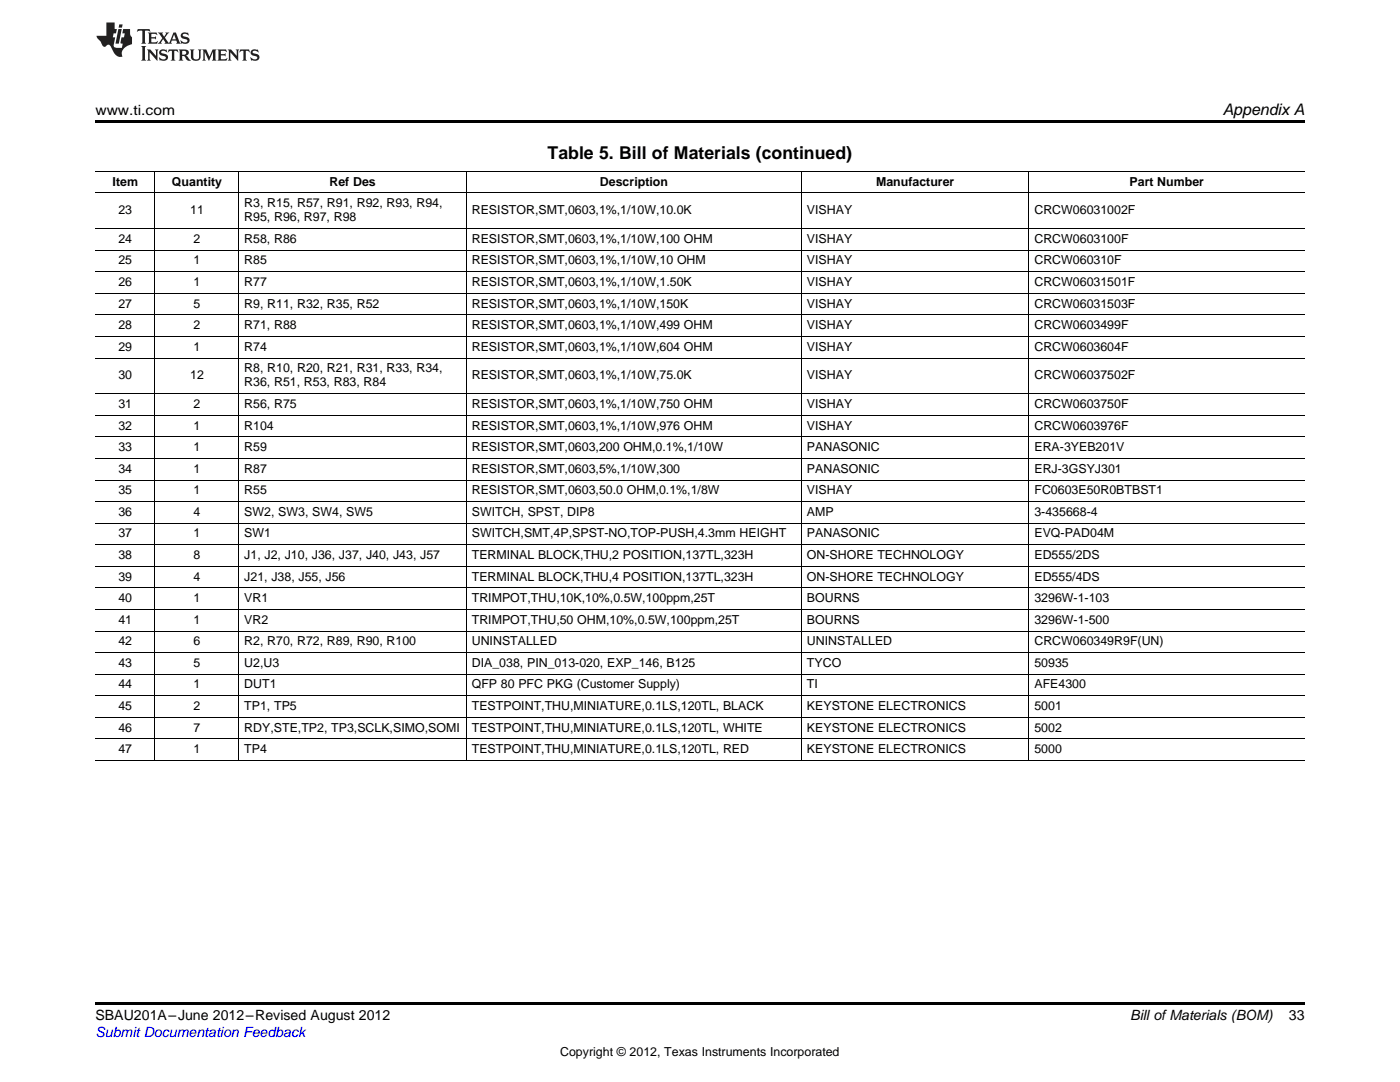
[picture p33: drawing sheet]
<svg xmlns="http://www.w3.org/2000/svg" width="279mm" height="216mm" viewBox="0 0 279 216" stroke-linecap="round" stroke-linejoin="round" font-family="sans-serif">
<defs><g id="words">
<text font-size="3.5" x="109.3" y="31.8">Table 5. Bill of Materials (continued)</text>
<text font-size="3.2" x="244" y="23">Appendix A</text>
<g font-size="2.8">
<text x="19" y="23">www.ti.com</text>
<text x="19" y="203.6">SBAU201A–June 2012–Revised August 2012</text>
<text x="225.6" y="203.6">Bill ofMaterials (BOM)</text>
<text x="257.2" y="203.5">33</text>
</g>
<text font-size="2.8" fill="#00f" x="19" y="206.9">Submit Documentation Feedback</text>
<g font-size="2.5">
<text x="22.5" y="37">Item</text>
<text x="34.3" y="37">Quantity</text>
<text x="48.8" y="41.3">R3, R15, R57, R91, R92, R93, R94,</text>
<text x="65.8" y="37">Ref Des</text>
<text x="119.7" y="37">Description</text>
<text x="174.8" y="37">Manufacturer</text>
<text x="225.4" y="37">Part Number</text>
<text x="23.6" y="42.8">23</text>
<text x="38" y="42.8">11</text>
<text x="48.8" y="44.2">R95, R96, R97, R98</text>
<text x="94.2" y="42.8">RESISTOR,SMT,0603,1%,1/10W,10.0K</text>
<text x="161" y="42.8">VISHAY</text>
<text x="206.4" y="42.8">CRCW06031002F</text>
<text x="23.6" y="48.5">24</text>
<text x="23.6" y="52.8">25</text>
<text x="38.6" y="48.5">2</text>
<text x="38.6" y="52.8">1</text>
<text x="48.8" y="48.5">R58, R86</text>
<text x="48.8" y="52.8">R85</text>
<text x="94.2" y="48.5">RESISTOR,SMT,0603,1%,1/10W,100 OHM</text>
<text x="94.2" y="52.8">RESISTOR,SMT,0603,1%,1/10W,10 OHM</text>
<text x="161" y="48.5">VISHAY</text>
<text x="161" y="52.8">VISHAY</text>
<text x="206.4" y="48.5">CRCW0603100F</text>
<text x="206.4" y="52.8">CRCW060310F</text>
<text x="23.6" y="57.1">26</text>
<text x="38.6" y="57.1">1</text>
<text x="48.8" y="57.1">R77</text>
<text x="94.2" y="57.1">RESISTOR,SMT,0603,1%,1/10W,1.50K</text>
<text x="161" y="57.1">VISHAY</text>
<text x="206.4" y="57.1">CRCW06031501F</text>
<text x="23.6" y="61.4">27</text>
<text x="23.6" y="65.7">28</text>
<text x="38.6" y="61.4">5</text>
<text x="38.6" y="65.7">2</text>
<text x="48.8" y="61.4">R9, R11, R32, R35, R52</text>
<text x="48.8" y="65.7">R71, R88</text>
<text x="94.2" y="61.4">RESISTOR,SMT,0603,1%,1/10W,150K</text>
<text x="94.2" y="65.7">RESISTOR,SMT,0603,1%,1/10W,499 OHM</text>
<text x="161" y="61.4">VISHAY</text>
<text x="161" y="65.7">VISHAY</text>
<text x="206.4" y="61.4">CRCW06031503F</text>
<text x="206.4" y="65.7">CRCW0603499F</text>
<text x="23.6" y="70">29</text>
<text x="38.6" y="70">1</text>
<text x="48.8" y="70">R74</text>
<text x="94.2" y="70">RESISTOR,SMT,0603,1%,1/10W,604 OHM</text>
<text x="161" y="70">VISHAY</text>
<text x="206.4" y="70">CRCW0603604F</text>
<text x="23.6" y="75.7">30</text>
<text x="38" y="75.7">12</text>
<text x="48.8" y="74.3">R8, R10, R20, R21, R31, R33, R34,</text>
<text x="48.8" y="77.1">R36, R51, R53, R83, R84</text>
<text x="94.2" y="75.7">RESISTOR,SMT,0603,1%,1/10W,75.0K</text>
<text x="161" y="75.7">VISHAY</text>
<text x="206.4" y="75.7">CRCW06037502F</text>
<text x="23.6" y="81.4">31</text>
<text x="38.6" y="81.4">2</text>
<text x="48.8" y="81.4">R56, R75</text>
<text x="94.2" y="81.4">RESISTOR,SMT,0603,1%,1/10W,750 OHM</text>
<text x="161" y="81.4">VISHAY</text>
<text x="206.4" y="81.4">CRCW0603750F</text>
<text x="23.6" y="85.7">32</text>
<text x="38.6" y="85.7">1</text>
<text x="48.8" y="85.7">R104</text>
<text x="94.2" y="85.7">RESISTOR,SMT,0603,1%,1/10W,976 OHM</text>
<text x="161" y="85.7">VISHAY</text>
<text x="206.4" y="85.7">CRCW0603976F</text>
<text x="23.6" y="90">33</text>
<text x="23.6" y="94.3">34</text>
<text x="38.6" y="90">1</text>
<text x="38.6" y="94.3">1</text>
<text x="48.8" y="90">R59</text>
<text x="48.8" y="94.3">R87</text>
<text x="94.2" y="90">RESISTOR,SMT,0603,200 OHM,0.1%,1/10W</text>
<text x="94.2" y="94.3">RESISTOR,SMT,0603,5%,1/10W,300</text>
<text x="161" y="90">PANASONIC</text>
<text x="161" y="94.3">PANASONIC</text>
<text x="206.4" y="90">ERA-3YEB201V</text>
<text x="206.4" y="94.3">ERJ-3GSYJ301</text>
<text x="23.6" y="98.6">35</text>
<text x="38.6" y="98.6">1</text>
<text x="48.8" y="98.6">R55</text>
<text x="94.2" y="98.6">RESISTOR,SMT,0603,50.0 OHM,0.1%,1/8W</text>
<text x="161" y="98.6">VISHAY</text>
<text x="206.4" y="98.6">FC0603E50R0BTBST1</text>
<text x="23.6" y="102.9">36</text>
<text x="23.6" y="107.2">37</text>
<text x="38.6" y="102.9">4</text>
<text x="38.6" y="107.2">1</text>
<text x="48.8" y="102.9">SW2, SW3, SW4, SW5</text>
<text x="48.8" y="107.2">SW1</text>
<text x="94.2" y="102.9">SWITCH, SPST, DIP8</text>
<text x="94.2" y="107.2">SWITCH,SMT,4P,SPST-NO,TOP-PUSH,4.3mm HEIGHT</text>
<text x="161" y="102.9">AMP</text>
<text x="161" y="107.2">PANASONIC</text>
<text x="206.4" y="102.9">3-435668-4</text>
<text x="206.4" y="107.2">EVQ-PAD04M</text>
<text x="23.6" y="111.5">38</text>
<text x="38.6" y="111.5">8</text>
<text x="48.8" y="111.5">J1, J2, J10, J36, J37, J40, J43, J57</text>
<text x="94.2" y="111.5">TERMINAL BLOCK,THU,2 POSITION,137TL,323H</text>
<text x="161" y="111.5">ON-SHORE TECHNOLOGY</text>
<text x="206.4" y="111.5">ED555/2DS</text>
<text x="23.6" y="115.9">39</text>
<text x="38.6" y="115.9">4</text>
<text x="48.8" y="115.9">J21, J38, J55, J56</text>
<text x="94.2" y="115.9">TERMINAL BLOCK,THU,4 POSITION,137TL,323H</text>
<text x="161" y="115.9">ON-SHORE TECHNOLOGY</text>
<text x="206.4" y="115.9">ED555/4DS</text>
<text x="23.6" y="120.2">40</text>
<text x="23.6" y="124.5">41</text>
<text x="38.6" y="120.2">1</text>
<text x="38.6" y="124.5">1</text>
<text x="48.8" y="120.2">VR1</text>
<text x="48.8" y="124.5">VR2</text>
<text x="94.2" y="120.2">TRIMPOT,THU,10K,10%,0.5W,100ppm,25T</text>
<text x="94.2" y="124.5">TRIMPOT,THU,50 OHM,10%,0.5W,100ppm,25T</text>
<text x="161" y="120.2">BOURNS</text>
<text x="161" y="124.5">BOURNS</text>
<text x="206.4" y="120.2">3296W-1-103</text>
<text x="206.4" y="124.5">3296W-1-500</text>
<text x="23.6" y="128.8">42</text>
<text x="38.6" y="128.8">6</text>
<text x="48.8" y="128.8">R2, R70, R72, R89, R90, R100</text>
<text x="94.2" y="128.8">UNINSTALLED</text>
<text x="161" y="128.8">UNINSTALLED</text>
<text x="206.4" y="128.8">CRCW060349R9F(UN)</text>
<text x="23.6" y="133.1">43</text>
<text x="23.6" y="137.4">44</text>
<text x="38.6" y="133.1">5</text>
<text x="38.6" y="137.4">1</text>
<text x="48.8" y="133.1">U2,U3</text>
<text x="48.8" y="137.4">DUT1</text>
<text x="94.2" y="133.1">DIA_038, PIN_013-020, EXP_146, B125</text>
<text x="94.2" y="137.4">QFP 80 PFC PKG (Customer Supply)</text>
<text x="161" y="133.1">TYCO</text>
<text x="161" y="137.4">TI</text>
<text x="206.4" y="133.1">50935</text>
<text x="206.4" y="137.4">AFE4300</text>
<text x="23.6" y="141.7">45</text>
<text x="38.6" y="141.7">2</text>
<text x="48.8" y="141.7">TP1, TP5</text>
<text x="94.2" y="141.7">TESTPOINT,THU,MINIATURE,0.1LS,120TL, BLACK</text>
<text x="161" y="141.7">KEYSTONE ELECTRONICS</text>
<text x="206.4" y="141.7">5001</text>
<text x="23.6" y="146">46</text>
<text x="38.6" y="146">7</text>
<text x="48.8" y="146">RDY,STE,TP2, TP3,SCLK,SIMO,SOMI</text>
<text x="94.2" y="146">TESTPOINT,THU,MINIATURE,0.1LS,120TL, WHITE</text>
<text x="161" y="146">KEYSTONE ELECTRONICS</text>
<text x="206.4" y="146">5002</text>
<text x="23.6" y="150.3">47</text>
<text x="38.6" y="150.3">1</text>
<text x="48.8" y="150.3">TP4</text>
<text x="94.2" y="150.3">TESTPOINT,THU,MINIATURE,0.1LS,120TL, RED</text>
<text x="161" y="150.3">KEYSTONE ELECTRONICS</text>
<text x="206.4" y="150.3">5000</text>
<text x="111.8" y="210.7">Copyright © 2012, Texas Instruments Incorporated</text>
</g>
</g></defs>
<g fill="#231f20">
<path d="M27.5 5.8l-.1 .6 .4-.3h.6v.2v2.1l-.2 .3h1l-.3-.3v-2.1l.1-.2h.5l.5 .3-.2-.6zM29.5 6.5l.2 .4v1.5l-.2 .3h1.8l.2-.5a1.04 1.04 0 0 1-1.3 .1v-.6h.6l.3 .2v-.7l-.3 .2h-.6v-.6h.8l.4 .2-.2-.5zM31.5 6.5l.9 1.1-.9 1.1h.8l-.2-.2 .5-.7 .4 .7-.2 .2h1.5l-.1-.2 .1-.4h.9l.1 .4-.2 .2h1l-.3-.3-.7-1.9h-.5l-.9 2.1-.8-1.1 .9-1h-.8l.1 .3-.3 .5-.4-.6 .2-.2zM34.7 6.9l.4 .9h-.7zM36.3 6.6a.63 .63 0 0 0-.2 .7 .63 .63 0 0 0 .6 .4l.6 .2 .1 .2a.75 .75 0 0 1-.7 .4 .75 .75 0 0 1-.6-.5l.1 .7 .1-.1a1.11 1.11 0 0 0 1.5-.5 1.13 1.13 0 0 0-1.2-.9l-.1-.3a1.04 1.04 0 0 1 1.2 .2l-.2-.6-.1 .1-.5-.1zM28.2 9.2l.2 .3v2.2l-.2 .4h1l-.3-.4v-2.2l.3-.3zM29.3 9.9l.3 .3v1.5l-.3 .4h.8l-.2-.4v-1.3l1.5 1.7v-1.9l.2-.3h-.7l.2 .3v.9l-1.1-1.2zM32 10a.62 .62 0 0 0-.2 .7 .62 .62 0 0 0 .6 .4l.6 .2 .1 .2a.76 .76 0 0 1-.7 .4 .76 .76 0 0 1-.6-.5l.1 .7 .1-.1a1.11 1.11 0 0 0 1.5-.6 1.13 1.13 0 0 0-1.2-.8l-.1-.3a1.04 1.04 0 0 1 1.2 .1l-.2-.5-.1 .1-.5-.2zM33.7 9.9l-.2 .6a.61 .61 0 0 1 .8-.3v1.5l-.2 .4h.9l-.2-.4v-1.5a.63 .63 0 0 1 .8 .3l-.2-.6zM35.6 9.9l.3 .3v1.5l-.3 .4h1l-.2-.2v-.7l.5 .2a.76 .76 0 0 0 1.2 .6l-1-.9a.58 .58 0 0 0 .6-.6 .58 .58 0 0 0-.5-.6zM36.4 10.2l.1-.1a.45 .45 0 0 1 .5 .1 .45 .45 0 0 1 .1 .5l-.7 .2zM37.9 9.9l.2 .2a2.17 2.17 0 0 0 .3 1.9 .99 .99 0 0 0 1.6-.7v-1.1l.2-.3h-.7l.2 .2a1.92 1.92 0 0 1-.2 1.7 .6 .6 0 0 1-.9-.5v-1.1l.2-.3zM40.4 9.9l.2 .3v1.5l-.2 .4h.7l-.2-.4v-1.4l.8 1.8 .8-1.8v1.4l-.2 .4h.9l-.2-.4v-1.5l.2-.3h-.8l-.6 1.4-.6-1.4zM43.4 9.9l.2 .3v1.5l-.2 .4h1.8l.2-.6a1.04 1.04 0 0 1-1.3 .2v-.6h.5l.4 .1v-.6l-.4 .2h-.5v-.6h.8l.3 .2-.1-.5zM45.5 9.9l.2 .3v1.5l-.2 .4h.7l-.2-.4v-1.3l1.5 1.7v-1.9l.2-.3h-.7l.2 .3v.9l-1.1-1.2zM47.9 9.9l-.1 .6a.61 .61 0 0 1 .8-.3v1.5l-.3 .4h1l-.3-.4 .1-1.5a.63 .63 0 0 1 .7 .3l-.1-.6zM50.2 10a.62 .62 0 0 0-.2 .7 .62 .62 0 0 0 .6 .4l.6 .2 .2 .2a.76 .76 0 0 1-.8 .4 .76 .76 0 0 1-.6-.5l.1 .7 .2-.1a1.11 1.11 0 0 0 1.5-.6 1.13 1.13 0 0 0-1.3-.8l-.1-.3a1.04 1.04 0 0 1 1.2 .1l-.1-.5-.2 .1-.5-.2z"/>
<path d="M21.2 4.5v2.6h-1.9l.1 .4 .7 .9a.91 .91 0 0 0 1 .9 .56 .56 0 0 1 .5-.4 .56 .56 0 0 1 .5 .3l.4 .8a1.53 1.53 0 0 0 1.9 1.3 1.54 1.54 0 0 1 1-2.1l.9-.4v-1.4a1.52 1.52 0 0 1-.3-1.6h-1.4l-.2 .9h.5l-.2 .8h-.4l-.2 .9v.2l.4 .1-.2 .9a1.93 1.93 0 0 1-1.6-.3l.3-1.8h-.5l.2-.8h.4l.2-.9h-.4v-1.3zM23.6 5.8l-.6 2.9h.7l.6-2.9zM23.8 4.9l-.1 .6h.6l.2-.6z"/>
</g>
<path d="M19 24h241.3v.6h-241.3zM19 200h241.3v.6h-241.3z" fill="#000"/>
<g fill="none" stroke="#000" stroke-width=".2">
<path d="M19 38.5h241.3M19 34.2h241.3M30.9 34.3v117.5M47.6 34.3v117.5M93 34.3v117.5M159.9 34.3v117.5M205.3 34.3v117.5M19 58.5h241.3M19 54.2h241.3M19 49.9h241.3M19 45.6h241.3M19 78.6h241.3"/>
<path d="M19 71.5h241.3M19 67.2h241.3M19 62.8h241.3M19 95.8h241.3M19 91.5h241.3M19 87.2h241.3M19 82.9h241.3M19 117.3h241.3M19 113h241.3M19 108.7h241.3M19 104.4h241.3M19 100.1h241.3"/>
<path d="M19 138.8h241.3M19 134.5h241.3M19 130.2h241.3M19 125.9h241.3M19 121.6h241.3M19 151.7h241.3M19 147.4h241.3M19 143.1h241.3"/>
</g>
<use href="#words"/>
</svg>
